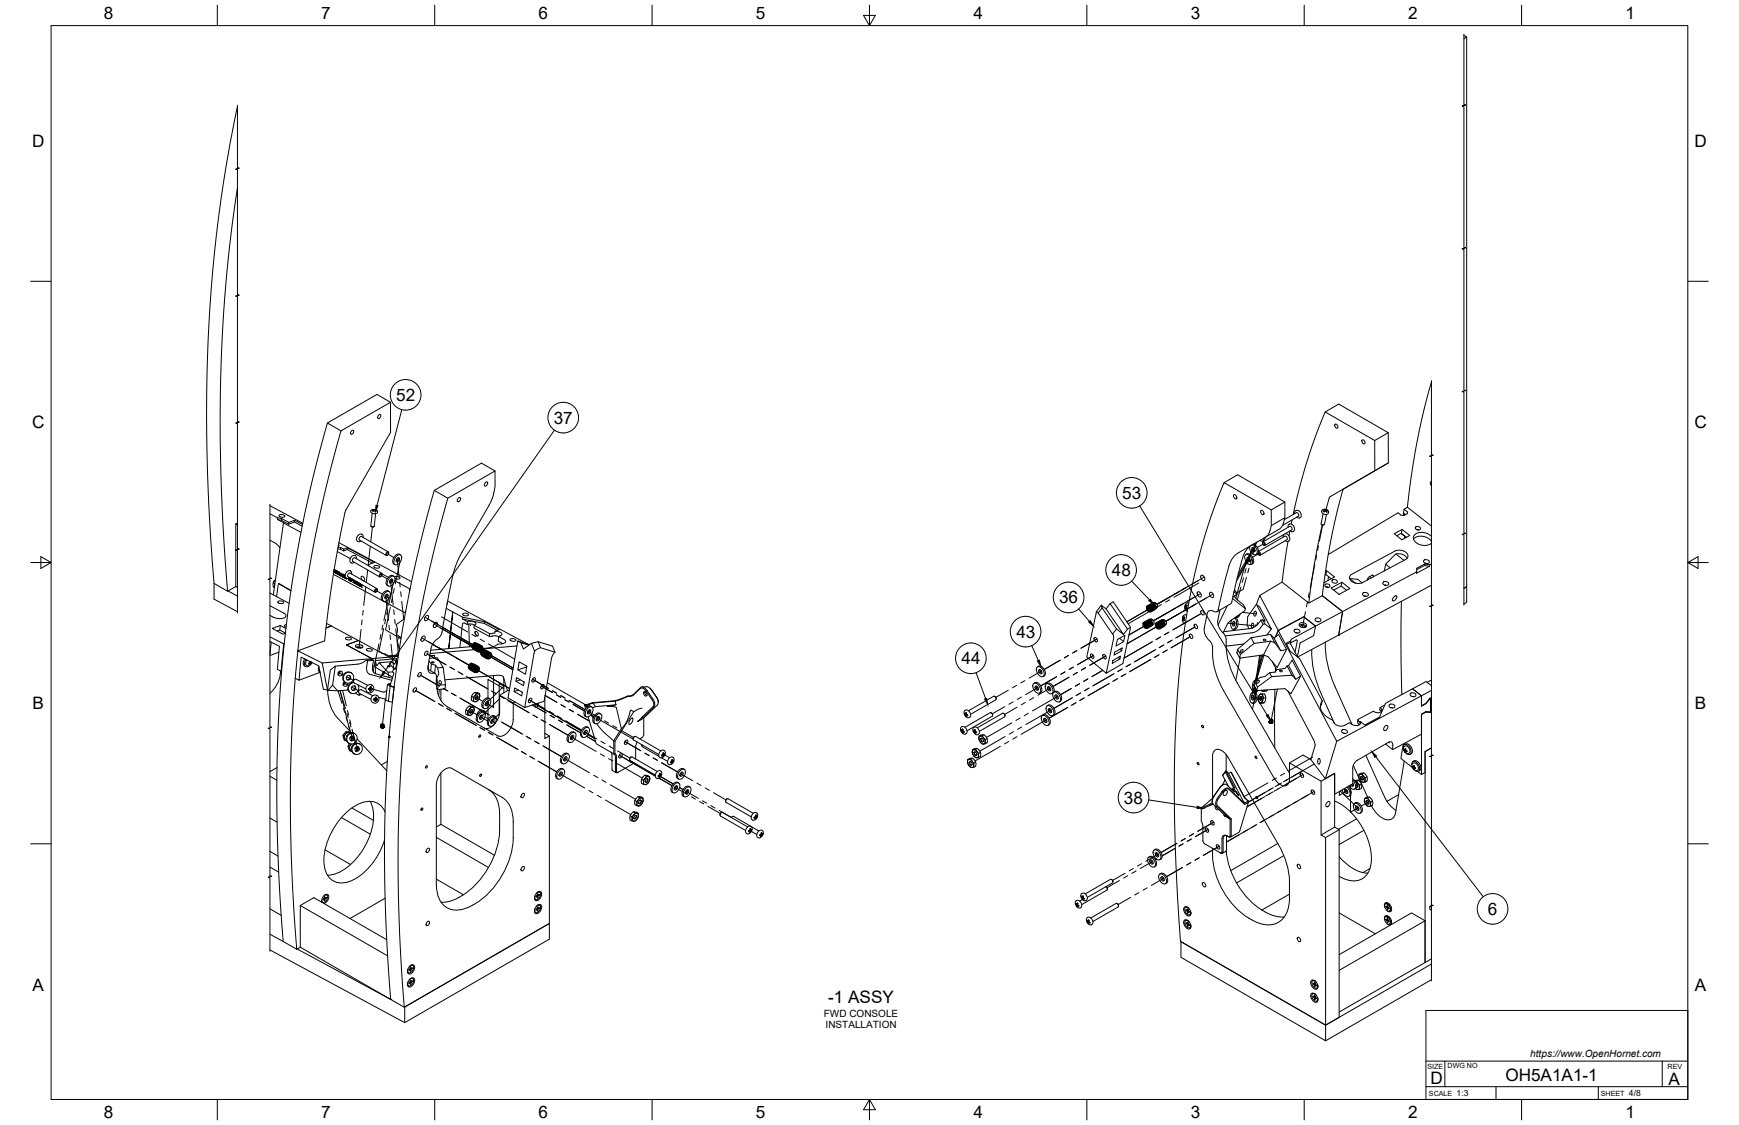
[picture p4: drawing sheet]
<svg xmlns="http://www.w3.org/2000/svg" width="864mm" height="559mm" viewBox="0 0 864 559" stroke-linecap="round" stroke-linejoin="round" font-family="sans-serif">
<defs><g id="words">
<g font-size="8.5">
<text x="52" y="9">8</text>
<text x="160" y="9">7</text>
<text x="267" y="9">6</text>
<text x="375" y="9">5</text>
<text x="483" y="9">4</text>
<text x="591" y="9">3</text>
<text x="699" y="9">2</text>
<text x="807" y="9">1</text>
<text x="16" y="73">D</text>
<text x="841" y="73">D</text>
<text x="197" y="199">52</text>
<text x="16" y="213">C</text>
<text x="275" y="210">37</text>
<text x="841" y="213">C</text>
<text x="557" y="248">53</text>
<text x="552" y="286">48</text>
<text x="526" y="300">36</text>
<text x="505" y="317">43</text>
<text x="478" y="330">44</text>
<text x="16" y="352">B</text>
<text x="842" y="352">B</text>
<text x="558" y="399">38</text>
<text x="739" y="454">6</text>
<text x="16" y="492">A</text>
<text x="842" y="492">A</text>
<text x="411" y="498">-1 ASSY</text>
<text x="710" y="538">D</text>
<text x="748" y="537">OH5A1A1-1</text>
<text x="829" y="539">A</text>
<text x="52" y="555">8</text>
<text x="160" y="555">7</text>
<text x="267" y="555">6</text>
<text x="375" y="555">5</text>
<text x="483" y="556">4</text>
<text x="591" y="555">3</text>
<text x="699" y="556">2</text>
<text x="807" y="556">1</text>
</g>
<g font-size="5">
<text x="409" y="505">FWD CONSOLE</text>
<text x="410" y="511">INSTALLATION</text>
<text x="760" y="525">https://www.OpenHornet.com</text>
</g>
<g font-size="4.3">
<text x="723" y="544">1:3</text>
<text x="809" y="544">4/8</text>
</g>
<g font-size="3.5">
<text x="709" y="531">SIZE</text>
<text x="719" y="530">DWG NO</text>
<text x="828" y="531">REV</text>
<text x="710" y="544">SCALE</text>
<text x="795" y="544">SHEET</text>
</g>
</g></defs>
<!-- layer: Visible -->
<g fill="none" stroke="#000" stroke-width=".5">
<path d="M727 18h1l-1 1M728 18v273l-1 1 1-1v8l-1 1M118 53l-6 32-5 33-3 31-1 41v45l3 55 7 4M118 93l-4 29-2 25-2 30-1 29 1 44 3 44 4-3M194 200l-7-4-24 14-7 23-6 27-4 25-4 26-2 24-2 25-1 30 1 24 3 54M711 190l-4 15-4 16-4 31M163 210l6 4M169 214l25-14v15l-23 40-6 33-4 30-13 5 3-28 5-27 6-27zM175 214a.9 .9 0 0 1 0 1 .9 .9 0 0 1-1 0zM188 206h1a.9 .9 0 0 1 0 1 .9 .9 0 0 1-1 0zM658 205l7-4 24 14v15l-22 13-6 25-4 28M663 211a1 1 0 0 1 1 0 1 1 0 0 1 0 2l-1-1z"/>
<path d="M677 218a1 1 0 0 1 1 1 1 1 0 0 1-1 1l-1-1zM689 215l-6 4M241 240v-1a1.1 1.1 0 0 1 1 2 .9 .9 0 0 1-1 0zM246 234l-7-4-23 14-7 26-6 26-4 21-4 28-2 24-1 24-1 28v23l3 52M608 240l7-4 23 13v8l-1 4-2 2M689 230l-6 4M711 239a1.2 1.2 0 0 0 0 2M118 260h-1M134 255l7 5-5 35M134 251l16 9M138 257l2 1 3 1 3-1 4 2M139 256a1.7 1.7 0 0 1 2 1 1.7 1.7 0 0 1-2-1z"/>
<path d="M140 258l3 2v-1M140 258h-2M141 260l8 4M146 259l4 2M146 258v1l-3 1M185 255l-1 6 1 1 1-1 1-6M185 253h.1M185 253h1M185 253v1h1M185 253v1M186 253h.1M186 254h.1"/>
<path d="M186 253v1M186 254h1h-1M187 253h-2h-1v1l1 1h2v-2M216 244l6 3M228 247a1 1 0 0 1 0 2 .9 .9 0 0 1-1 0zM613 246a1 1 0 0 1 1 1 1 1 0 0 1-1 1v-1zM626 254h1a1 1 0 0 1 1 1 1 1 0 0 1-1 1l-1-2zM638 258l6-3 1 1-8 5M638 249l-7 4M638 257l-7 4M642 258l-1 2M643 255v-1l1-1 2 2v2h-1h-1"/>
<path d="M657 255l-1 5 1 1 1-1 1-4M658 253h.1M658 254h.1M658 253v1M659 254h-1M659 254h.1M659 253l1-6 23-13v-15l-25-14-9 25-7 26M659 253v1M659 253h-1M697 256v-1l1 1-1-1v-2l2-1 12 9M697 253l2 1v1a2.9 2.9 0 0 1-5 0l-34 20M118 261l-1-1v31"/>
<path d="M134 268l3 2 2 2M167 274l7 3M168 272l3 1 2-1 13 7-3 1v1M168 270v1M168 270l36 19M169 272v1h-1M171 273v1l-2-1M172 273l-1 1M173 272l-1 1 13 7M177 278v-2h-1l-2 1v2l1 1 1-1M179 266l14 8M180 266l-2 1v1l14 8"/>
<path d="M180 267v-1l-1-1-2 1v3h1h1M184 261l2 1M186 262h-1M193 275v-1a.8 .8 0 0 0-1 1 .8 .8 0 0 0 0 1M197 277a1.7 1.7 0 0 1 2-1 1.7 1.7 0 0 1 0 3 2 2 0 0 1-1 1 2 2 0 0 1-2 0zM197 277h1a.9 .9 0 0 1 0 1 .9 .9 0 0 1-1 1zM198 277l-1 2M199 276a2.8 2.8 0 0 0-3 1 2.8 2.8 0 0 0 0 3M618 276a2.8 2.8 0 0 1 3 1 2.8 2.8 0 0 1 0 3 4 4 0 0 1-3-4zM619 276a2.8 2.8 0 0 1 3 1 2.8 2.8 0 0 1-1 3M619 277h1a1 1 0 0 1 1 1 1 1 0 0 1-1 1l-1-1zM620 277l1 2"/>
<path d="M622 271a14 14 0 0 0-6 10l-4 19-8 4M622 272a1 1 0 0 1 1 1 1 1 0 0 1-1 1v-1zM622 271l2 1a1.9 1.9 0 0 1 1 2 1.9 1.9 0 0 1-2 1l-2-1-1-2M622 272l1 2M623 270l1 1a2.6 2.6 0 0 1 0 4M625 274l1 2-1-1M625 276h.1M625 276a.9 .9 0 0 0 1-1 .9 .9 0 0 0-1-1l13-8 1 1v1l-13 8M627 270v-1a.8 .8 0 0 1 1 1 .8 .8 0 0 1-1 1M627 269l1 1v1l-1-1zM627 269l13-8 1 1v1l-13 8M628 267a1.2 1.2 0 0 1-1 2 1.2 1.2 0 0 1-1-1"/>
<path d="M628 268l-1 1M628 267v1M628 267l-13 8a14 14 0 0 0-6 10l-4 18M628 267l2-2 1-4v-8l-23-13-8 19-6 23-4 22-4 27-2 30-1 34 1 36 2 37 72 41v-93l-2-1v-27l-16-9v8a2.9 2.9 0 0 1-2 3 2.9 2.9 0 0 1-3-1l-2-3-25-43M635 263l-7 4M638 265l-1 2M638 265l2 1 1 2-1 1h-2M640 269l-3 20M641 264l-1 2M642 261l-2-1v2M642 261l1 2-1 1h-1M656 261h1"/>
<path d="M657 261l-4 20-3 19M657 261h.1M692 265l4-2 4 3-4 2zM693 275l4 3M693 275h4l2 2M693 275l-5 5-1 4M694 266l2-1 2 2M696 265l2 2M696 263v2M698 266v1M698 278a2.5 2.5 0 0 0 1-3 2.5 2.5 0 0 0-3-2l-3 1-22 11a2.5 2.5 0 0 0 0 3 2.5 2.5 0 0 0 2 2l4-1 21-11M702 268a6 6 0 0 1 9 1"/>
<path d="M703 262a1.1 1.1 0 0 1 2 0 1.1 1.1 0 0 1 0 1 1.2 1.2 0 0 1-2 0 1.2 1.2 0 0 1 0-1zM703 263h2M704 263h.1M707 278a1.3 1.3 0 0 1 2 0 1.3 1.3 0 0 1 0 2 1.4 1.4 0 0 1-1 0 1.4 1.4 0 0 1-1-2zM708 280h1M708 280h.1M711 266a6 6 0 0 0-9 1 6 6 0 0 0 9 3M106 290v8l12 6M113 294l5 2M117 291l1 1M134 295l10 5M136 290h1"/>
<path d="M136 288v2M136 290v1M137 288l-1 2M137 288l-1 2v2M138 299a1.7 1.7 0 0 1 3 1h-1a1.7 1.7 0 0 1-2-1zM138 290l6 3-6-3-1 6M166 285l24 14v-1M166 284h.1M166 283v1M166 284l1-1v2l-1-2 1 2M166 285h1M167 283l-1 1"/>
<path d="M167 285h.1M167 283l1 1v1h-1zM167 283v2h1M167 284h1zM167 284l1 1zM167 284h1M167 284l1 1M168 285h.1M168 284h.1M168 284l1 1v1zM168 284l1 2M168 284l1 1"/>
<path d="M169 286h-1M169 285h.1M169 286h.1M169 286l1 1M169 286l1-1v1M169 286h1M170 285v2l-1-1zM170 285l-1 1M170 285v1M170 286h.1M170 287h.1M170 285l1 1v1v-1l-1 1z"/>
<path d="M170 285l1 2M171 285v1M171 287h.1M171 286v1M171 286h.1M171 287h1M172 287h.1M172 287v1M173 288h1M173 287l1 1h-1h1l-1-1 1 1M173 287h1M173 287h.1"/>
<path d="M174 287v1v-1h-2M174 287h.1M174 289h.1M174 287v1M174 288h.1M174 288h1M174 288v1v-2v2M175 285l-1-1h-2l-1 2 1 1M175 288h-1v-1l1 1M175 288h-1M175 288h.1M175 289l1-1-1 1 1 1"/>
<path d="M176 289v1M176 289h.1M176 288v1zM176 288v1M176 288v2M176 290h.1M177 289v1M177 290h1M177 289h.1M177 289v1v-1M177 290h.1M178 289v2h1h-1v-1v-1"/>
<path d="M178 289v2h1M178 289l1 1M178 290h.1M178 289h.1M179 290v1l1 1-1-1M179 291h.1M179 291l1 1M179 290l1 1M180 291h.1M180 291h-1M180 291l-1-1v1M180 290v1"/>
<path d="M180 290l-1 1M180 292h.1M180 288l-1-1a1.1 1.1 0 0 1 2 0 1.1 1.1 0 0 1-1 1M183 280v1M186 281a1.7 1.7 0 0 1 2 1 1.7 1.7 0 0 1-2-1zM187 292l-13-7h-1v1l13 8M187 293a.8 .8 0 0 0-1 0 .8 .8 0 0 0 1 1M190 285l-14-8-1 1v1l13 8M190 285l3 2M190 285a1 1 0 0 0-2 0 .8 .8 0 0 0 1 1M191 299l10 5h1M191 295a1.7 1.7 0 0 1 3-1 1.7 1.7 0 0 1-1 3 2 2 0 0 1-1 1 2 2 0 0 1-2 0z"/>
<path d="M192 295a1 1 0 0 1 0 2 .9 .9 0 0 1-1 0zM192 295l-1 2M193 294h.1M193 293a3 3 0 0 0-3 5M193 287a1.7 1.7 0 0 1 3-1 1.7 1.7 0 0 1 0 3 2 2 0 0 1-2 2 2 2 0 0 1-2-1zM194 288a.9 .9 0 0 1 1 1 1 1 0 0 1-2 0zM194 288h.1M194 288l-1 1M196 286a2.8 2.8 0 0 0-4 2 2.8 2.8 0 0 0 1 3M196 287l1-1a1 1 0 0 1 1 0 1 1 0 0 1 0 2l-2-1M196 288l7 4 1 1M204 292h-1"/>
<path d="M222 299v1M222 299l40 21M225 286l-5 23a11 11 0 0 1-2 8h-1M225 286l3-10 16-28 2-6v-8l-24 13-8 34-8 36-5 41-3 43v49l3 50 72-41v-93l-2 1v-21M551 300l2-1 8 13h-1M572 300h1h-1M572 300l1-1v1M573 300h.1M573 300l1 2zM573 300a1.1 1.1 0 0 1 2 0 1.1 1.1 0 0 1 0 1l-1 1M574 300h.1M590 300h-1l-1 1 1 2 1 1"/>
<path d="M595 294a1.4 1.4 0 0 1 1 1 1.4 1.4 0 0 1 0 2 1.9 1.9 0 0 1-1-3zM596 286a1.4 1.4 0 0 1 2 1 1.4 1.4 0 0 1 0 1 1.9 1.9 0 0 1-2-2zM601 294a1.4 1.4 0 0 1 1 1 1.4 1.4 0 0 1 0 2 1.9 1.9 0 0 1-1-3zM613 294h.1M613 294l1 1-2 2M613 296l4 4 2 2-7-5M613 293l1 2M626 296l11-7 13 11 7-4M657 296l10 8-2 11-21 11-3-7M657 296l10 8-2 11M658 286v-1l3 2M658 290a1.1 1.1 0 0 1 2 0 1.1 1.1 0 0 1 0 2 1.2 1.2 0 0 1-2 0 1.2 1.2 0 0 1 0-2z"/>
<path d="M658 284h1l4 3-6 2M658 291l2 1M659 292h.1M659 284l-1 1M660 286l-1 2M661 292l5-3 4 3-5 3zM662 288a1.2 1.2 0 0 1 1 0 1.2 1.2 0 0 1 0 2 1.3 1.3 0 0 1-1 0 1.3 1.3 0 0 1 0-2zM662 293l4-2 3 2M666 289v2M670 287l4 1 2 1M670 287v1M670 287l3 3"/>
<path d="M677 295a1.3 1.3 0 0 1 2-1 1.3 1.3 0 0 1 0 2 1.4 1.4 0 0 1-2 0 1.4 1.4 0 0 1 0-1zM677 296h1M678 296h.1M679 288h.1M680 286l1 1M682 286l-2 1-1 1h1M682 286h.1M687 289a1.3 1.3 0 0 1 2 0 1.3 1.3 0 0 1 0 2 1.4 1.4 0 0 1-2 0 1.4 1.4 0 0 1 0-2zM687 291h1M688 291h.1M688 280l2 2M692 296h1a1.5 1.5 0 0 1 0 2 1.5 1.5 0 0 1-2 0z"/>
<path d="M696 299v46M707 281l-3 2M708 280l-1 1h3M710 281l-7 4 1-1M710 281l-2-1-4 2v2l-51 27-6-5-6 4M710 281h.1M711 291l-46 24M711 280l-1 1M134 316l7 4-1 13-2-1 1-11-5-2M134 301l7 4a1.3 1.3 0 0 1 1 1 1.3 1.3 0 0 1-2 1 8 8 0 0 1-6-1M135 319l-1 6M138 313h1l3 1"/>
<path d="M139 311v2M141 320h.1M142 312l-3-1-4 1 6 3h1M142 310l-1 1h1M162 310l3 1M165 311l13 7-6 2 7 4M165 311l-3 1M172 317a1.7 1.7 0 0 1 2 1 1.7 1.7 0 0 1-2-1zM197 312v3l2 2M199 316l-2 2 1 5M201 307l-4 3v2M210 316a1.3 1.3 0 0 1 1 2 1.3 1.3 0 0 1-2 0z"/>
<path d="M211 306h1a1.3 1.3 0 0 1 1 1 1.3 1.3 0 0 1-2 1zM216 309h1a1.3 1.3 0 0 1 0 2 1.3 1.3 0 0 1-2 0zM217 317a8 8 0 0 0-3 5l-1 9a2.5 2.5 0 0 0 0 3 2.5 2.5 0 0 0 3 0l1 1v2l1-2-1-3M222 302l8 5 11 2 7 4-2 1M225 304l-2 18 2-18M230 307l11 3v-1M230 307l2 2M230 305a1.7 1.7 0 0 1 3 1h-1a1.7 1.7 0 0 1-2-1zM232 310l-2-1v1l-2 12M232 310h2l2 1M232 309v1M232 309h2a1.5 1.5 0 0 1 2 0 1.5 1.5 0 0 1 0 1v1"/>
<path d="M233 310v11M234 311h.1M235 320h1l-1 1zM236 311l7 4v1l-8-4zM236 319v1zM236 320l-1 2zM236 320v-1l-1 1v2M236 314h1a1 1 0 0 1 1 1 1 1 0 0 1-1 1l-1-1zM236 319l1 1M236 314a1.5 1.5 0 0 0 1 2M237 320h.1M237 320h-1h1"/>
<path d="M241 310l6 3M245 316h-2M245 316h.1M245 316h3M245 315h.1M245 315h-2M246 314l-1 1M246 314a2.6 2.6 0 0 1 3 1l-1 1M248 316l2 2a1.3 1.3 0 0 1 1 1 1.3 1.3 0 0 1-2 1h-2l-3 2h-4M248 316l-1 2 3 2M248 316h.1M253 318l1-1a1.7 1.7 0 0 1 2 1 1.7 1.7 0 0 1-3 0z"/>
<path d="M257 318l6 2M259 319l-2-1-5 29 9 4M264 320l1 3 3-1M267 319l-3 1-4 2-1-3 4 1M267 319l7 2 2 3-8-2zM544 317a1 1 0 0 1 1 1 1 1 0 0 1-1 1l-1-1zM544 304l-4 22 9 8 4-17v-2M544 304h1M547 301l2 1 9 13-4-3zM547 301l-3 3M547 302l-2 3 8 10 1-3M549 302l2-2 9 12-2 3"/>
<path d="M555 318l4-3-1 4-4 2zM556 317l2 2M561 312l-3 18-9 4M568 310a1.4 1.4 0 0 1 1 0 1.4 1.4 0 0 1 0 2 1.9 1.9 0 0 1-1-2zM568 309h1h-1v1M568 310h.1M568 311h.1M568 311l1 1M568 310v1M568 309h1M568 310h1M569 310h.1"/>
<path d="M569 310v1M569 310h-1M569 309l1-1-1 1M569 310l-1 1M569 309l1 2zM569 312h.1M569 311h.1M569 311v1M569 311h-1M569 308h1v1M570 301a1.4 1.4 0 0 1 1 1 1.4 1.4 0 0 1 0 2 1.9 1.9 0 0 1-1-3zM570 301l-1 1"/>
<path d="M570 302h.1M570 303v1M570 302v1M570 302h1v1M570 309l1 2zM570 303h.1M570 311h1l-1 1M570 311v1h-1zM570 308h1h-1M570 301h1h-1M570 309l1 1zM570 302h1"/>
<path d="M570 302l1 1M570 301h.1M570 311h1M571 308h.1M571 301l1-1-1 1M571 304h-1M571 302l-1 1M571 308l1 2zM571 301l1 2zM571 303h.1M571 303v1M571 311h1h-1"/>
<path d="M571 303l-1 1M571 303h-1M571 300h1l-1 1M571 301l2 2zM572 308a1.4 1.4 0 0 1 0 2M572 310v1M572 303h1l-1 1M572 303v1h-1zM572 308h.1M572 310h1l-1 1M572 300l1 2zM572 310h1"/>
<path d="M572 303h1M573 303l1-1-1 1M573 302h1v1M574 310a1.4 1.4 0 0 1 2 1 1.4 1.4 0 0 1-1 1 1.9 1.9 0 0 1-1-2zM574 311h.1M574 311l1 1M574 310v1M574 310l1-1h-1v1M574 310h.1M574 309h1v1M575 310h.1M575 312h.1"/>
<path d="M575 310h-1M575 310v1M575 309h1h-1M575 310l-1 1M575 310l1 1zM575 311h.1M575 311h-1M575 311v1M575 311h1M576 312h-1M576 311l-1 1M576 309v-1v1"/>
<path d="M576 311v1M576 309l1 2zM576 312l1-1-1 1M576 312h.1M576 308h1M576 309l2 2zM576 308v1M577 311h1l-1 1M577 308h1h-1M577 309l1 1zM577 311h1h-1M577 308l2 2z"/>
<path d="M577 308h1a1.2 1.2 0 0 1 1 1 1.2 1.2 0 0 1-1 1M578 311h.1M578 308h.1M578 311l1-1-1 1M587 308h.1M587 307h1M587 307h.1M587 307v1M588 308h.1M588 307h-1M588 307h.1M588 308h-1"/>
<path d="M588 307v-1v1M588 307v1M589 302h.1M589 301h.1M589 301v1M589 302h-1M589 301v-1v1M589 306h-1l-1 1v2h2M591 315a1 1 0 0 1 1 1 1 1 0 0 1-1 1v-1zM593 310h1a1 1 0 0 1 1 1 1 1 0 0 1-1 1l-1-1zM597 303a1 1 0 0 1 1 1 1 1 0 0 1-1 1l-1-1zM605 303a2 2 0 0 1-4 0l-1 1-2 8a12 12 0 0 0 4 8v1a40 40 0 0 0 6 22"/>
<path d="M606 303l-1 5a12 12 0 0 0 4 8v1a41 41 0 0 0 5 22l26 45M610 301l-5 9M612 309h1a1.1 1.1 0 0 1 0 1 1.1 1.1 0 0 1-1 1zM613 309v2M614 307h-1a3 3 0 0 1-1 6 4 4 0 0 1 0-5M614 307a3 3 0 0 1 1 3 3 3 0 0 1-3 3M616 305l-1 1-1 1 1-1M618 320l-9 1M619 302l-1 1-8 6-3 5M621 317l10-2 2 4-2-1-8 2zM621 317l-6 6M622 312a1.2 1.2 0 0 0 1-1 1.2 1.2 0 0 0-1-1l-1 1 1 1"/>
<path d="M623 320l-7 5M623 304a1.1 1.1 0 0 1 1 1 1.1 1.1 0 0 1-1 1zM624 310v1M624 309v2M625 310l1-2h1l1 1-4-9 2-4 9 17-2 3 2-3 6-3M625 310l-3 2-14 2M626 308l1 2M627 308l1 2 3 2-5-10-2-2-4 6-1 4 1 2M628 310h-1l-2 3-2 1-15 2M631 315l2 2M631 318l-4 7-11 2M631 312l-2 3"/>
<path d="M633 317l2-2 4 8-5 9-4-6-3-1M633 317l3 6M633 319l3 4h3M641 310l-6 3 29 55 42-22-5-4-13 7-3 7-7 4-2-2M641 310l6-4 6 5-11 6-1 1M641 319l-2 1M641 320l3-2-1 6M641 318l-2 2 2 3 4 4 12 21-1 3M641 318v1M643 313a1.3 1.3 0 0 1 2-1 1.3 1.3 0 0 1 0 2 1.4 1.4 0 0 1-2 0 1.4 1.4 0 0 1 0-1zM643 314h1M645 311l2-1 2 1"/>
<path d="M645 310a1.7 1.7 0 0 1 3-1 1.7 1.7 0 0 1 0 3 1.9 1.9 0 0 1-2 0 1.9 1.9 0 0 1-1-2zM646 311h1l1 1M653 307a1.3 1.3 0 0 1 2 0 1.3 1.3 0 0 1 0 2 1.4 1.4 0 0 1-1 0 1.4 1.4 0 0 1-1-2zM653 311l-1 5-6 3-2 7M654 309h1M654 309h.1M658 319l1 7 2 9 10 25M665 315h.1M138 324l-4 2M139 333a16 16 0 0 1-5 11M140 333h.1M147 337l-2 35-1 38 1 28 2 34 2-2"/>
<path d="M147 337l2 1M151 327v1a2 2 0 0 0 1 3M152 328a1.8 1.8 0 0 0-1 2 1.8 1.8 0 0 0 2 1M152 328v2l1 1h1l1-2M154 330l-1-1 1 1M154 329h.1M154 330h.1M154 329v1M155 329h-1M155 329h.1M158 331v2l1 1-10 4 1-12 8 5 3 11 2 1v5a18 18 0 0 0 5 8M159 332v2"/>
<path d="M160 329l-12-6-1 14M164 333l3-2-2 9-2 3zM167 331l11-1 4-2h1l-1 5 1 2 12 3M169 333l-1 2M171 339a1.2 1.2 0 0 0-1 1 1.2 1.2 0 0 0 2 1 1.2 1.2 0 0 0 1-2M171 339l-1 1M174 337h.1M173 336a1.2 1.2 0 0 1 1 1 1.2 1.2 0 0 1-2 1M174 334a2.8 2.8 0 0 0-4 1 2.8 2.8 0 0 0 2 4M175 339h-1M175 337l1 1M176 339a2.8 2.8 0 0 0-3 2 2.8 2.8 0 0 0 1 3"/>
<path d="M176 339a2.8 2.8 0 0 0-3 3 2.8 2.8 0 0 0 4 2 2.8 2.8 0 0 0 1-4M176 339l6 3M176 339a1 1 0 0 1 0-1 1 1 0 0 1 1-1l6 3M177 321l1-1a1.2 1.2 0 0 1 1 0 1.2 1.2 0 0 1 1 2h-1a1.5 1.5 0 0 1-2-1zM177 321l3 1M178 322h1M179 324l-7-4 6-2 16 8h3M179 324l6 3M182 322a1.7 1.7 0 0 1 3 1 1.7 1.7 0 0 1-3-1zM185 327l-25 2 3 14M185 327v1M185 328h1l-1 5 1 2"/>
<path d="M185 328h-3M185 330l1 4M186 328h-3M186 328l1 3 1-2M186 335l9 2M192 340l2 1-1 7M193 331h1zM193 334v2M193 340h-1v8l3 1 1-8h-2M194 340h-1M194 329h-6l5 5h2M194 329l-1 1 2 2"/>
<path d="M195 338h.1M196 332h-1M197 327l-1 3-2-1M197 330v-3l-11 1v7M197 329l-1 4-1-1v2h1l-2 6h-1l3 1M197 326l-12 1M198 325l-5 1M198 324l-1 2 1 1M208 334a.9 .9 0 0 1 1 1 .9 .9 0 0 1-1 1zM211 324h1a.9 .9 0 0 1 0 1 .9 .9 0 0 1-1 0zM212 332l4 2M213 330v3"/>
<path d="M213 328l1 2h2M213 327h4l3 5h-3l-1-2M213 326h3v1M214 330v3M214 329h2zM215 320l4 3M216 330v4M217 337a15 15 0 0 0 5 14l25 15M217 339v-2l1 3M220 332l1 8M221 338l25-3a2.8 2.8 0 0 1 4 2l2 6h1M233 332h.1"/>
<path d="M233 332l1 1M233 330h1l-1 2zM234 332h-1M234 333h1M234 330l-1 2zM234 329l-1 1v2M234 329v1zM234 329v1M234 321l-20 2M234 330h1M234 333h.1M235 333v1"/>
<path d="M235 333l1 1-1-1M235 322h.1M235 330l-1 2zM235 333h.1M235 322l1 1M235 322h1M235 331l-1 2zM235 330h.1M236 330h-1M236 323l-22 2M236 322v1M236 331l-1 2z"/>
<path d="M236 330h-1l1 1M236 322h.1M236 333l1 1M236 333h.1M236 323l1 1M236 323l2 1-1-1M236 333v1M236 333h1M236 334h.1M236 331v2zM236 332l1 1M236 332v1"/>
<path d="M236 334h1M237 320l-1 2zM237 332l1 1M237 331l-1-1v1M237 323h-1M237 332v-1a1.3 1.3 0 0 1 1 2 1.3 1.3 0 0 1-2 1zM237 332h-1M237 334h.1M237 331h1M237 331l1 1M237 331h.1M237 332h.1"/>
<path d="M237 332h1M237 332l-1 1M237 321l-1 1zM237 333v1M237 331h-1h1M237 333h.1M238 321l-1 2zM238 333h.1M238 332v1M238 333l-1 1h-1M238 333h-1M238 332h.1"/>
<path d="M238 320h-1l1 1M238 323h1M238 323l1 1M238 323h.1M238 322v1M238 322l1 1M238 322h.1M238 320v1M238 322l1-1a1.3 1.3 0 0 1 1 2 1.3 1.3 0 0 1-2 1zM239 322h-1M239 322h.1M239 321h1"/>
<path d="M239 321h.1M239 324v1M239 323v1M239 325h.1M239 321h-1h1M239 325l1 1M239 323h.1M239 322v1M239 323h-1M240 326h.1M240 323h.1M240 323l-1 2z"/>
<path d="M240 325v1M240 326l1 1M240 326h1M240 323v2zM240 323h1M241 326v1M241 326h.1M241 324l-1 1zM241 326l1 1h-1M241 326h1M241 324v2zM242 323h-1v1"/>
<path d="M242 324l-1 2zM242 324l-1-1 1 1M242 326l1 1M242 327h.1M242 327h1M242 326v1M242 325v1zM243 326h-1M243 327h-1M243 326h1M243 326v-1l1 1M243 327h.1"/>
<path d="M243 325l1 1M243 324h-1h1M243 325a1.3 1.3 0 0 1 1 1 1.3 1.3 0 0 1-2 1zM243 324l1 1M243 324v1M243 325h.1M243 325h1M243 325l-1 2M244 326l-1 1M244 326h.1M244 325v1M244 325h.1"/>
<path d="M244 326l-1 1h-1M250 337v7M256 337l4 2v2l-4-3zM257 321l-17 1M258 329l4 2-1 4-4-2zM258 338h-2M262 331l-5 2M265 337a.9 .9 0 0 1 1 1 1 1 0 0 1-2 0zM266 323l-5 28 9-3 4-21 2-3M513 340a2.8 2.8 0 0 1 3 1 2.8 2.8 0 0 1 0 3 4 4 0 0 1-3-4zM513 339a2.8 2.8 0 0 1 4 2 2.8 2.8 0 0 1-1 3M515 332a2.8 2.8 0 0 1 3 1 2.8 2.8 0 0 1 0 3 4 4 0 0 1-3-4z"/>
<path d="M516 331h-1M516 331a3 3 0 0 1 3 2 3 3 0 0 1-1 3M516 333h1a1 1 0 0 1 0 1 1 1 0 0 1 0 1l-1-2zM516 333l1 1M519 340a2.8 2.8 0 0 1 3 1 2.8 2.8 0 0 1 0 4 4 4 0 0 1-3-5zM520 340a3 3 0 0 1 3 1 3 3 0 0 1 0 3M542 325a1 1 0 0 1 1 1 1 1 0 0 1-1 1v-1zM548 325h1a1 1 0 0 1 0 1 1 1 0 0 1 0 1l-1-1zM553 328l3-2v1l-4 3zM554 324l3-2v1l-4 2zM555 327h1M556 322l1 1"/>
<path d="M615 323l1 2v2l-2-3zM616 323h1l-1 1zM623 340v1v1M624 338h.1M624 338a3 3 0 0 0-2 5M624 338h1l-1 1zM630 334l-2 2h-2l-3 3v1l1 3 1-2-2-2M630 334h3l1-1 4-1 1-1 3 4-10 1zM632 336l-7 5M632 329l2 4M633 332v2M639 331h1l2-3 4 8-5 9-3-3-14 1"/>
<path d="M640 331l3 6M642 335l1 2 3-1M651 323l1 7 1 7 10 22M711 338l-2 1M165 340l3 3M168 357l6 7M173 343h-1M173 343h-10M176 341a1.2 1.2 0 0 1 0 1 1.2 1.2 0 0 1-1 1M177 344l1 1M178 343v1M178 340h.1"/>
<path d="M178 344v1h1M183 342h.1M183 342l1 1M183 342v1M183 343h1M184 343h.1M184 342h-1v1M184 342h.1M184 342v1M184 342h1M184 341h.1M184 341v1"/>
<path d="M185 343h-1M185 342h.1M185 346l-6-3a1 1 0 0 0-1 0 1 1 0 0 0 1 1l5 3M185 347h1M186 347h.1M186 342l5 2 1-1M186 347v1M186 348h.1M186 348h1M186 346v1M186 347h1M187 347h-1"/>
<path d="M187 347h.1M187 348h.1M187 347l1 1M187 346v1M187 346h-1M188 348h-1M188 346l3 1M189 360h1h1M189 360h2zM189 360h.1M191 360h.1M191 347h1"/>
<path d="M206 342a.9 .9 0 0 1 1 1 1 1 0 0 1-2 0zM218 340l-1 3v-1M218 340h3v2l-4 1M219 342v6M231 353h1M232 353v1M232 354a.7 .7 0 0 0 0 1 .7 .7 0 0 0 1 0M232 354l1 1M233 351h1M233 352l-1 1M233 352l-1 2M234 353v-1a1 1 0 0 1 0 2 .9 .9 0 0 1-1 0z"/>
<path d="M234 351l-1 1M234 351h1M234 353a.7 .7 0 0 1 0 1 .7 .7 0 0 1-1 0M234 346h1M235 354l-2 1M235 351v1M235 351l-2 1M235 346v1M235 347a.7 .7 0 0 0 0 1 .7 .7 0 0 0 1 1M235 347l1 2M235 351h.1M235 351h-2h-1l-1 3v1h1"/>
<path d="M235 352v2M236 344h1M236 345l-1 1M236 345l-1 2M236 346h1a.9 .9 0 0 1 0 1 .9 .9 0 0 1-1 0zM237 344l-1 1M237 344v1M237 346a.7 .7 0 0 1 0 1 .7 .7 0 0 1-1 0M237 356h.1M237 355h.1M237 348l-1 1M237 345h1"/>
<path d="M237 345l1 1M237 345h-1M238 345v1M238 345l-2-1-1 1-1 2 1 1M238 355a1.7 1.7 0 0 1 3-1 1.7 1.7 0 0 1 0 3 2 2 0 0 1-2 1 2 2 0 0 1-2 0zM238 346l-1 2M238 353h1M239 356h.1M239 355a1.1 1.1 0 0 1 1 2 1 1 0 0 1-2 0zM239 355v1M239 355l-1 2M239 353h.1"/>
<path d="M239 353h1M240 353h.1M240 354a2.8 2.8 0 0 0-3 1 2.8 2.8 0 0 0 1 4M241 353h-1M241 353v2l-1-2M241 353h-3l-1 3M241 348a1.7 1.7 0 0 1 3-1 1.7 1.7 0 0 1-1 3 2 2 0 0 1-1 2 2 2 0 0 1-2-1zM242 349a.9 .9 0 0 1 0 1 .9 .9 0 0 1-1 0zM242 348l-1 2M243 347a2.8 2.8 0 0 0-3 1 2.8 2.8 0 0 0 0 4M244 357a1.7 1.7 0 0 1 2-1 1.7 1.7 0 0 1 0 3 2 2 0 0 1-1 1 2 2 0 0 1-2 0zM244 357h1a1 1 0 0 1 0 2 .9 .9 0 0 1-1 0z"/>
<path d="M245 357l-1 2M246 356a2.8 2.8 0 0 0-3 1 2.8 2.8 0 0 0 0 4M248 345l7 4M252 343l-4 2v9a8 8 0 0 1-7 8h-1M256 342l3 2v2l-4-3zM256 349h-1v8a8 8 0 0 1-7 9l-1-1M258 343h-3M263 347a.9 .9 0 0 1 1 1 1 1 0 0 1-2 0zM267 349a1 1 0 0 1 0 2 1 1 0 0 1-1-1M269 340a.9 .9 0 0 1 1 1 .9 .9 0 0 1-1 1zM291 350h.1M292 352a1.7 1.7 0 0 1 2-1 1.7 1.7 0 0 1 0 3 2 2 0 0 1-1 2 2 2 0 0 1-2-1z"/>
<path d="M292 351h-1M292 356l4 13 9 5M292 353h1a.9 .9 0 0 1 0 1 .9 .9 0 0 1-1 0zM292 350h-1l1 1M292 350h.1M293 353l-1 1M293 351l-1-1v1l-2-1 1 2M294 355l1 2M294 351a2.8 2.8 0 0 0-3 1 2.8 2.8 0 0 0 0 4M294 349l-2 1M296 355a1.7 1.7 0 0 1 3 0 1.7 1.7 0 0 1-1 3 2 2 0 0 1-1 1 2 2 0 0 1-2 0zM296 360l3 3 6 5v6"/>
<path d="M297 356a.9 .9 0 0 1 1 1 1 1 0 0 1-2 0zM297 356l-1 2M298 355a2.8 2.8 0 0 0-3 1 2.8 2.8 0 0 0 1 3M305 348l-11 1-2 2M305 348h.1M305 348l-11 1 2 2M305 348l1 2M306 350l-12 2M306 350l-4 1 4 1 3 10M312 346l-7 2M312 346h.1M312 346h2l5-4 2 1 3 5 1 3-6 5"/>
<path d="M313 357h1a1.9 1.9 0 0 1-2 3zM315 354l-2-1-2 6-2 3M319 356l-2 2M319 356h.1M319 352l-4 2-10 14v6M319 341h3l2 2M320 357v8M320 344a1 1 0 0 1 1 1 1 1 0 0 1-1 1v-1zM320 344l1 1M321 343l-1-1-1-1-5 4-2 1M321 343l3 4M321 343h.1"/>
<path d="M323 342l3 5 1 2M324 343l2 4 1 3-7 7-3 1M324 343h.1M324 347l1 3v1l-8 7M327 349h.1M479 353h1h1l1 2v1l-1 1-1-1-1-2zM479 355h.1M479 355h1M480 354l-1 1M480 355h.1M480 355v1M480 354h.1"/>
<path d="M480 356h.1M480 354v1M480 355h1h-1M492 354l1 1M494 346l1 1M494 348l-12 7M495 348v-2h-2l-12 7M498 354l1 2M514 341h1a1 1 0 0 1 1 1 1 1 0 0 1-1 1l-1-1zM515 341l1 2M517 356a2.8 2.8 0 0 1 3 1 2.8 2.8 0 0 1 0 3 4 4 0 0 1-3-4zM518 355a2.8 2.8 0 0 1 3 2 2.8 2.8 0 0 1-1 3"/>
<path d="M518 357h1a1 1 0 0 1 1 1 1 1 0 0 1-1 1l-1-1zM519 357l1 2M520 351a2.8 2.8 0 0 1 3 1 2.8 2.8 0 0 1-1 4 4 4 0 0 1-2-5zM520 351a2.8 2.8 0 0 1 3 1 2.8 2.8 0 0 1 0 3M520 341h1a1 1 0 0 1 1 1 1 1 0 0 1-1 1l-1-1zM521 341l1 2M521 352a1 1 0 0 1 1 1 1 1 0 0 1-1 1v-1zM521 352l1 2M523 344l-1 1M523 344a3 3 0 0 0 3 4 3 3 0 0 0-3-4 2.8 2.8 0 0 1 4 1 2.8 2.8 0 0 1-1 4M524 345h1a1 1 0 0 1 1 1 1 1 0 0 1-1 1l-1-1zM524 345l2 2"/>
<path d="M622 346v-1a1.1 1.1 0 0 1 1 2 1.1 1.1 0 0 1-1 1zM622 343l1 1h1M622 343h.1M622 343v1M622 343a.8 .8 0 0 0 1 1 .8 .8 0 0 0 1-1M622 343h1h1M622 344h1M622 344a3 3 0 0 0 0 5 4 4 0 0 0 1-5M622 343h1M622 344h.1M622 342l1 1h1M622 342h.1"/>
<path d="M622 342v1M622 343l1 1M623 344h.1M623 343h.1M623 344h-1M623 343v1M623 343h-1M623 346l-1 2M623 342v1h1M623 342h.1M623 343v-1v1M623 344h1"/>
<path d="M623 344a4 4 0 0 1 0 5h-1M624 344h-1M624 344h.1M624 342h-1a.7 .7 0 0 0 0 1 .7 .7 0 0 0 1 0M624 342h-1h1M624 343v1M624 343h.1M624 343l-1 1M625 343h-1M625 348l1 1M626 346a1 1 0 0 1 1 1 1 1 0 0 1-1 1zM626 349h.1"/>
<path d="M626 345l-1 1v2M626 345a.7 .7 0 0 1 1 0 .7 .7 0 0 1 0 1M626 345l1 1M627 346l-1 1v1M627 349h-1M627 349h1M627 345h1v3v1h-2M627 348v1M627 348l-1 1M627 346l1 1M627 346v2M627 343h.1"/>
<path d="M627 343h2M628 347l-1 1M628 347h1M628 343h-1M628 343h.1M629 343h-2M630 359h1h1M630 359h.1M630 359h1M630 358v1M630 358h.1M630 358a.8 .8 0 0 0 1 1 .8 .8 0 0 0 1 0"/>
<path d="M631 359h-1M631 359h.1M631 358h1M631 358h.1M631 358h-1M631 357v1h1M631 358v-1l1 1M631 359h1M632 359h-1M632 359h.1M632 358a.8 .8 0 0 1-1 1 .8 .8 0 0 1-1-1M632 358h.1"/>
<path d="M633 342v29M640 343l12 24 1 3M657 348a6 6 0 0 0 4 9l2 3 2 1h2l3-2 1 1M671 360h.1M674 357l1 1M675 360h.1M675 358h.1M675 358l1 1M676 358l-1 1M676 358a2.6 2.6 0 0 1-2 3 2.6 2.6 0 0 1-3-1M685 351a1.6 1.6 0 0 1 1 3 1.6 1.6 0 0 1-3 0l-1-1-8 4v2l1 1M685 351v2h1"/>
<path d="M688 350l-3 1M690 350a1.3 1.3 0 0 1 2 0 1.3 1.3 0 0 1 0 2 1.4 1.4 0 0 1-2-1 1.4 1.4 0 0 1 0-1zM691 351l1 1M700 345a1.3 1.3 0 0 1 2-1 1.3 1.3 0 0 1 0 2 1.4 1.4 0 0 1-1 0 1.4 1.4 0 0 1-1-1zM701 346h1M708 354h.1M708 349v1M710 354h.1M710 347h.1M710 354h-2l-2 1v30l2-1v-11l3-2-3 2v105l3-2M710 353h1M711 341l-3-2-7 3 5 4v5l2-1 2-3v6h-2l-2 2v10l-14 7-4-2"/>
<path d="M711 343l-5 3v5l2-2 3-2-1 7M170 365l1 1M171 367l1 1h-1zM172 365a1.2 1.2 0 0 0-1 2M172 365l-1 2M172 363v1M172 365v1M173 371h.1M174 364a1.2 1.2 0 0 0-2 0 1.2 1.2 0 0 0 0 1M174 364h.1M174 364l-2 1M174 372l1 1h-1z"/>
<path d="M174 366v1M174 370a1.2 1.2 0 0 0 0 2M174 370v2M174 370h.1M175 364l-3-1-1 2h-1l1 3M175 370v1M175 366l-1 2 1-2a1.2 1.2 0 0 1 0 1 1.2 1.2 0 0 1-1 1M176 364a2.9 2.9 0 0 0-4 2 2.9 2.9 0 0 0 2 4l-1 1 1 2M176 369h1M177 371l-1 1M177 369h-1h1M177 372v1"/>
<path d="M177 367l15 16M178 371l-1 1M178 371a1.2 1.2 0 0 1 0 1 1.2 1.2 0 0 1-1 1M179 370a2.8 2.8 0 0 0-4 1 2.8 2.8 0 0 0 1 4M189 361l1 1 1-1M189 361h.1M189 361l1 1M189 360a.8 .8 0 0 0 1 1 .8 .8 0 0 0 1-1M189 360h2M189 361h1M189 360h1M190 361h.1"/>
<path d="M190 361h-1M190 361v1M190 362h.1M190 361h1M191 361h.1M191 361h-1M192 378l-3 2M193 366v1M193 366h.1M193 365v1M193 365h.1M271 364l2 2"/>
<path d="M280 375a1.7 1.7 0 0 1 3 0 1.7 1.7 0 0 1-1 2 2 2 0 0 1-1 2 2 2 0 0 1-2 0zM281 376a.9 .9 0 0 1 0 1 .9 .9 0 0 1-1 0zM281 376l-1 2M282 375a2.8 2.8 0 0 0-3 1 2.8 2.8 0 0 0 0 3M283 365a1.7 1.7 0 0 1 3-1 1.7 1.7 0 0 1 0 3 2 2 0 0 1-2 2 2 2 0 0 1-2-1zM284 366v-1a1.1 1.1 0 0 1 1 2 1 1 0 0 1-2 0zM284 365l-1 2M285 364h.1M285 364a3 3 0 0 0-3 1 3 3 0 0 0 1 4M290 362a1.7 1.7 0 0 1 3 0 1.7 1.7 0 0 1-1 2 2 2 0 0 1-1 2 2 2 0 0 1-2 0zM291 363a.9 .9 0 0 1 0 1 .9 .9 0 0 1-1 0zM291 363l-1 2"/>
<path d="M292 361a2.8 2.8 0 0 0-3 2 2.8 2.8 0 0 0 0 3M303 374l1 1v7M305 368h.1M305 374l1 2v7l1 1M305 374h.1M308 375v-1a1.1 1.1 0 0 1 1 2 1 1 0 0 1-2 0zM309 362l-4 6M311 368a.9 .9 0 0 1 1 1 1 1 0 0 1-2 0zM313 378v1l1-1M313 376v1M315 379l-8 5M315 366l-1 1"/>
<path d="M316 369v2v6M319 370h.1M319 370v1l8 5M320 365l-1 1-1 1M328 373h1h1v2l-1 1-2-1zM328 373l-12-7h-1v2l12 7M329 376l3 2M329 375h.1M329 375l1 1M329 374l1 1M330 374h.1M330 375v1"/>
<path d="M330 374h-1v1M330 375h.1M330 374v1M330 375l3 1M332 377l2-1 1 1-1 2-1 1-2-1zM333 379h1M333 378v1M333 378h.1M333 379h.1M334 378h-1M334 379h-1M334 378h.1"/>
<path d="M334 379h.1M334 378v-1v1M334 378v1M477 363h1M477 361h1l2 1v1v1l-1 1-1-1-1-2zM478 363h-1M478 363h.1M478 363v1M478 364h.1M478 363v-1v1M478 363l1 1h-1M479 361l13-7 1 1v1l-13 7"/>
<path d="M480 378l1 2M481 377l-1 1M481 377h.1M481 377h2l1 1 1 2-1 1M481 377l2 1M481 378a1.1 1.1 0 0 1 2 1 .9 .9 0 0 1-1 1zM482 378a.7 .7 0 0 0 0 1 .7 .7 0 0 0 1 1M482 377h-1M482 377l1 1M483 378l1 1M483 378l1 2M483 373l1 2"/>
<path d="M483 372v1M483 372h1M483 372h2l1 1 1 2v1h-1M483 377h-1M483 363h1M484 375l1 1M484 372l1 1M484 372l-1 1M484 363h.1M484 363v1M484 363h-1M484 379v1"/>
<path d="M484 364h.1M484 373a.9 .9 0 0 1 1 1 .9 .9 0 0 1-1 1zM484 364l1 1 1-1v-2l-2-1-1 1 1 2M484 363v-1v1M484 374a.7 .7 0 0 0 0 1 .7 .7 0 0 0 1 0M485 363h.1M485 372h-1M485 372v1M485 363v1h-1M485 379h-1M485 364h-1M485 373l1 1"/>
<path d="M485 373l1 2M485 362l13-8 1 1v1l-13 7M485 372h.1M486 375a.7 .7 0 0 1 0 1 .7 .7 0 0 1-1 0M486 375l-1 1M486 374v1M486 367l1 2 1 1M486 367a1.6 1.6 0 0 1 2-1 1.6 1.6 0 0 1 1 2M486 366v1M486 366l2-1 1 1 1 2v1h-1M487 374h-1M487 367a.9 .9 0 0 1 1 0 .9 .9 0 0 1 0 1z"/>
<path d="M488 367a.7 .7 0 0 0-1 1 .7 .7 0 0 0 1 0M488 365l1 2M488 365l-2 1M489 365h-1M489 368a.7 .7 0 0 1 0 1 .7 .7 0 0 1-1 1M489 368l-1 2M489 367v1M490 367h-1M609 375v8l-2 2M651 377l-4-2-7 4M653 371l-2 6 7 10M655 377l1 1-1 2-1-1z"/>
<path d="M664 368l-6 19M666 363a1.3 1.3 0 0 1 2-1 1.3 1.3 0 0 1 0 2 1.4 1.4 0 0 1-1 0 1.4 1.4 0 0 1-1-1zM667 364h1M678 375l10 22 2 3 3 3M688 361l1-1a1.3 1.3 0 0 1 0 2 1.3 1.3 0 0 1-2 1zM690 369h.1M692 372v-2a1.4 1.4 0 0 0-1-1 1.4 1.4 0 0 0-2 0l-16 9-1 3v8l-9 6v-11l-5 3M697 370l-1 7 5 4M697 372a1.5 1.5 0 0 1 1-2 1.5 1.5 0 0 1 2 1 1.9 1.9 0 0 1 1 2 1.9 1.9 0 0 1-2 2v-1M697 371h1h1l1 2v1h-1h-1l-1-2zM697 373h.1M697 378l-4 26a4 4 0 0 1-3 3 4 4 0 0 1-4-1l-3-3-2-3"/>
<path d="M697 372v1M697 372h.1M697 373h1M697 372h1M697 370a2.8 2.8 0 0 1 4 1 2.8 2.8 0 0 1-1 4M698 372l-1 1M698 373h.1M698 372h.1M698 373v1M698 372v1M698 373h1zM701 380a1.5 1.5 0 0 1 1-2 1.5 1.5 0 0 1 2 1 1.9 1.9 0 0 1 1 3 1.9 1.9 0 0 1-2 1"/>
<path d="M701 379h2l1 1v1v2h-1l-1-1-1-2zM702 378a2.8 2.8 0 0 1 3 2 2.8 2.8 0 0 1-1 3M134 386l3 2M138 381l-4 2M184 398a26 26 0 0 1-5 26 22 22 0 0 1-16 11M217 390v49M217 390a8 8 0 0 1 7-9l25 15a13 13 0 0 1 6 12v8a40 40 0 0 1-25 36 10 10 0 0 1-13-11v-2M219 384v25M243 392a13 13 0 0 1 5 12v8M259 394h1a1 1 0 0 1 0 2 .9 .9 0 0 1-1 0zM278 383a1.7 1.7 0 0 1 2-1 1.7 1.7 0 0 1 0 3 2 2 0 0 1-1 2 2 2 0 0 1-2-1zM278 384a.9 .9 0 0 1 1 1 .9 .9 0 0 1-1 0z"/>
<path d="M279 383l-1 2M280 382a2.8 2.8 0 0 0-4 1 2.8 2.8 0 0 0 1 4M304 382l2 2M315 398h1M316 398v1M316 399a.7 .7 0 0 0 0 1 .7 .7 0 0 0 1 0M316 399l1 1M317 396h1M317 397l-1 1M317 397l-1 2M318 398v-1a1 1 0 0 1 0 2 .9 .9 0 0 1-1 0zM318 396l-1 1"/>
<path d="M318 396h1M318 398a.7 .7 0 0 1-1 1M319 399l-2 1M319 387h.1M319 396v1M319 396l-2 1M319 396h.1M319 396h-2l-1 1-1 2 1 1M319 397v2M319 387l1 2M320 389a.7 .7 0 0 0-1 1 .7 .7 0 0 0 1 0M320 389v1"/>
<path d="M320 385l1 1M320 387h-1M320 387v2M321 387a.9 .9 0 0 1 1 1 1 1 0 0 1-2 0zM321 386l-1 1M321 386h1M321 387a.7 .7 0 0 1 0 1 .7 .7 0 0 1-1 0M322 389l-2 1M322 386l1 1M322 386l-2 1M323 386h-1M323 386v1"/>
<path d="M323 386l-3-1-1 1-1 2 1 2M323 387l-1 2M326 384l1-1 2 1-1 1-1 2-2-1zM326 383l-12-7-1 1v1l12 7M327 385v1M327 386h.1M327 385h.1M327 386h1M328 385h-1M328 386h.1M328 385h.1M328 385v1"/>
<path d="M328 385v-1v1M334 393v1M335 390a1.7 1.7 0 0 1 2-1 1.7 1.7 0 0 1 0 3 2 2 0 0 1-1 2 2 2 0 0 1-2-1zM335 391l1-1a1 1 0 0 1 0 2 .9 .9 0 0 1-1 0zM336 390l-1 2M337 389a2.9 2.9 0 0 0-3 1 2.9 2.9 0 0 0 0 3M338 383a1.7 1.7 0 0 1 2-1 1.7 1.7 0 0 1 0 3 2 2 0 0 1-1 2 2 2 0 0 1-2-1zM338 384a.9 .9 0 0 1 1 1 .9 .9 0 0 1-1 0zM339 383l-1 2M340 382a2.8 2.8 0 0 0-4 1 2.8 2.8 0 0 0 1 4M340 392a1.7 1.7 0 0 1 3-1 1.7 1.7 0 0 1 0 3 2 2 0 0 1-2 2 2 2 0 0 1-2-1zM341 393v-1a1.1 1.1 0 0 1 1 2 1 1 0 0 1-2 0z"/>
<path d="M341 392l-1 2M343 391a2.8 2.8 0 0 0-4 1 2.8 2.8 0 0 0 1 4M361 397l-1 1M481 380l2 1M484 380a.7 .7 0 0 1 0 1 .7 .7 0 0 1-1 0M484 380l-1 1M600 400l-3 1M602 399l-2 1M602 396v-21a2.9 2.9 0 0 1 2-3 2.9 2.9 0 0 1 4 1l2 3 27 47 2 6 1 5v12a11 11 0 0 1-10 13l-5-1-3-1M602 396l-5 5M602 399l6 6M602 399l-5 3v16l1 1 8 5"/>
<path d="M603 395l-1 3M603 396l-1 2v1M606 391h.1M606 391l1-1h2l4 3v-1M606 391l-3 5M607 390h.1M607 393l-3 4v3l7 7-3-2M607 393h.1M607 385l1-2 5 8M607 385l3 6M607 385h.1M608 392h.1"/>
<path d="M608 390l-2 1-3 5M608 393h1a1.3 1.3 0 0 1 0 1 1.3 1.3 0 0 1-2 1zM608 387l-1 3M609 383h.1M610 384h1l7 12 2 2-2 1M611 384l7 12M612 392h.1M612 392h1M612 392v1M612 393h.1M613 391l-1 1M613 391h.1"/>
<path d="M613 392l-1 1M613 391l-4-8 9 16-8-7h-1l-2 1M613 391v1M614 393l1 2zM618 396h.1M618 399v1M618 396l2 2M620 398v1zM646 384h1a1 1 0 0 1 0 1 1 1 0 0 1 0 1l-1-1zM651 392h1a1 1 0 0 1 1 1 1 1 0 0 1-1 1l-1-1zM656 388l7-4v27l2 1v93l-7 4-72-41v8l72 41 53-30M659 398h1a1.3 1.3 0 0 1 0 2 1.3 1.3 0 0 1-2 0z"/>
<path d="M663 398a33 33 0 0 1 18 32 9 9 0 0 1-15 6l-1-1M668 392a1 1 0 0 1 1 1 1 1 0 0 1-1 1v-1zM668 392l1 2M669 391a2.8 2.8 0 0 1 1 5 4 4 0 0 1-3-4M669 391l1 1a2.4 2.4 0 0 1 0 4M671 390h1M672 387h1a3 3 0 0 1 0 5M672 388a2.2 2.2 0 0 1 1 2 2.2 2.2 0 0 1-1 2l-2-2M672 389a.8 .8 0 0 1 0 1 .8 .8 0 0 1-1 0M672 380l3 6M672 390h.1M672 399a2.8 2.8 0 0 1 3 2 2.8 2.8 0 0 1 0 3 4 4 0 0 1-3-5z"/>
<path d="M673 399a2.8 2.8 0 0 1 3 1 2.8 2.8 0 0 1-1 4M673 388h2l1 1v2l-1 1M673 392h1M673 388l1 1M673 392h.1M674 389a.9 .9 0 0 1 0 1 .9 .9 0 0 1 0 1M674 388h-1M674 388v1M674 391h.1M674 389l1 1M674 389l1 2M675 388h-1"/>
<path d="M675 385v1l1 2M675 385h1M675 385l2-1 1 1 1 2v1h-1M675 391a.7 .7 0 0 1 0 1 .7 .7 0 0 1-1 0M675 391l-1 1M675 390v1M675 387l4 9M676 388l1 1M676 385h1l1 2M676 385a1.9 1.9 0 0 0 0 3M676 386a.9 .9 0 0 1 1 0 .9 .9 0 0 1-1 1zM676 389l-1 1"/>
<path d="M676 386a.7 .7 0 0 0 0 1 .7 .7 0 0 0 1 0M676 384l2 2M676 384v1M677 384h-1M678 398v2M678 397v1M678 397h.1M678 397l2-1 1 1 1 2v1h-1M678 387a.7 .7 0 0 1 0 1 .7 .7 0 0 1-1 1M678 387l-1 2M678 386v1M678 397h2"/>
<path d="M678 400l2 1M679 398a.9 .9 0 0 1 1 0 .9 .9 0 0 1-1 1zM679 386h-1M679 398a.7 .7 0 0 0 0 1 .7 .7 0 0 0 1 0M679 396l-1 1M679 396l1 1M680 397l1 2M680 397l1 1M680 396h-1M681 399a.7 .7 0 0 1 0 1 .7 .7 0 0 1-1 1M681 399l-1 2M681 398v1"/>
<path d="M682 398h-1M695 395l-6 3M701 381h1M702 381h-1M702 381h.1M702 381v1M702 382h.1M702 381v-1v1M702 382h1M702 381h1M703 382h.1M703 381h.1"/>
<path d="M703 381v1M703 381l-1 1M704 383l2 2M134 406l4 2M170 406l14 8M175 401l10 6M191 403a9 9 0 0 0-14-3 33 33 0 0 0-16 32 9 9 0 0 0 15 5 34 34 0 0 0 15-20M217 411l2-2 27 16M217 416l26 15M248 412a39 39 0 0 1-26 36h-3M313 405l1 1M314 406v1"/>
<path d="M314 407a1.1 1.1 0 0 0 1 1 1.1 1.1 0 0 0 1-1M314 407a1.2 1.2 0 0 0 1 1 1.2 1.2 0 0 0 1-1M314 403l1 1M315 405h1a.9 .9 0 0 1 0 1 .9 .9 0 0 1-1 0zM315 404l-1 2M315 404h1M315 405a.7 .7 0 0 1 1 1 .7 .7 0 0 1-1 0M316 404h1M316 404l1 1M316 404l-1 1-1 2M317 404v1M317 404l-2-1-1 1-1 2 1 2"/>
<path d="M317 405l-1 2M358 404v1M358 404h.1M363 406h1l13 7M364 406h-1M371 411l1-1 1 1v2l-1 1-2-1zM371 411l-12-7h-1v1l12 8M372 413h.1M372 413l1 1M372 412v1M372 412h.1M372 412l1 1"/>
<path d="M372 412h1M373 413h-1M373 413h.1M373 412h-1M373 412h.1M373 412v1M373 413l3 2M374 404h1h1v2l-2 1-1-1zM374 404l-12-7h-1v2l12 7M375 406h-1M375 406h.1M375 406v1"/>
<path d="M375 407h.1M375 405l1 1M375 405h1M375 405v1M375 405h.1M376 406h-1M376 406h.1M376 405h-1M376 405h.1M376 405v1M377 413l1-1 1 1v2l-2 1-1-1zM377 415h1"/>
<path d="M378 415h.1M378 415h-1M378 414v1M378 414h.1M378 414l1 1M378 414h1M379 414h.1M379 414v1M379 415h-1M597 401v1M599 411a1 1 0 0 1 1 1 1 1 0 0 1-1 1v-1zM601 408h1a1 1 0 0 1 1 1 1 1 0 0 1-1 1l-1-1z"/>
<path d="M604 400a1.2 1.2 0 0 0 0 2 1.2 1.2 0 0 0 1 0M604 420h1a1 1 0 0 1 1 1 1 1 0 0 1-1 1l-1-1zM608 405h.1M609 415v7M610 415h-1l-1 1-1 7-1 1M610 416a1.7 1.7 0 0 0-2-1 1.7 1.7 0 0 0-1 2v6l-1 1M610 416h.1M610 416l1-1v-8l-7-8 1-2 2-4 3-1 8 8 2-1-4 14-5 3M611 415l-1 1M611 407v8M635 419l-24 13M663 411l-7 4"/>
<path d="M665 412l-7 4M673 400l1 1a1 1 0 0 1 1 0 1 1 0 0 1-1 1l-1-1zM674 407l-9 5M674 400l1 2M677 412l-12 8M134 423l4 2M134 431l4 2M161 422l13 7M212 422v-1a1.1 1.1 0 0 1 1 2 .9 .9 0 0 1-1 0zM217 437l13 7M259 431l1-1a1 1 0 0 1 0 2 .9 .9 0 0 1-1 0zM552 437h.1"/>
<path d="M552 437l1 1M553 438h.1M570 426a2.8 2.8 0 0 1 3 1 2.8 2.8 0 0 1 0 4 4 4 0 0 1-3-5zM570 426a2.8 2.8 0 0 1 4 1 2.8 2.8 0 0 1-1 4M571 427h1a1 1 0 0 1 1 1 1 1 0 0 1-1 1l-1-1zM572 427l1 2M573 422a2.8 2.8 0 0 1 3 2 2.8 2.8 0 0 1 0 3 4 4 0 0 1-3-5zM573 422a2.8 2.8 0 0 1 4 1 2.8 2.8 0 0 1-1 4M574 424h1a1 1 0 0 1 0 1 1 1 0 0 1 0 1l-1-2zM574 424l1 1M576 434a2.8 2.8 0 0 1 3 2 2.8 2.8 0 0 1-1 3 4 4 0 0 1-2-5zM576 434a2.8 2.8 0 0 1 3 1 2.8 2.8 0 0 1 0 4"/>
<path d="M577 436a1 1 0 0 1 1 1 1 1 0 0 1-1 1v-2zM577 436l1 1M597 438h1a1 1 0 0 1 1 1 1 1 0 0 1-1 1l-1-1zM602 421a40 40 0 0 0 19 36M609 423a37 37 0 0 0 26 32h3M609 422l-2 2M638 425l-24 14M644 429h1a1 1 0 0 1 1 1 1 1 0 0 1-1 1l-1-1zM665 426a21 21 0 0 0 14 8M680 431l-3 2M134 451l6 4M149 450l43 25"/>
<path d="M160 447v1M160 448v-2a1.8 1.8 0 0 1 1-2 1.8 1.8 0 0 1 2 1v2l-2 2M160 448h.1M161 447h.1M161 446h.1M161 446h1M161 445v1h1l-1 1h-1zM161 445a1.3 1.3 0 0 1 2 0 1.3 1.3 0 0 1-1 2 1.3 1.3 0 0 1-1 1 1.3 1.3 0 0 1-1-1M162 446h.1M162 445h.1M162 445h-1M191 446l-17 10"/>
<path d="M212 458a.9 .9 0 0 1 1 1 .9 .9 0 0 1-1 0zM265 446h.1M265 452l1 1M265 446l1 1M266 450a1.3 1.3 0 0 1 2 0 1.3 1.3 0 0 1 0 2 1.3 1.3 0 0 1-2 1 1.3 1.3 0 0 1 0-2M266 444a1.3 1.3 0 0 1 2-1 1.5 1.5 0 0 1 0 3 1.3 1.3 0 0 1-2 1 1.3 1.3 0 0 1 0-2M266 452h1M266 445h1M267 451v1M267 445h.1M267 443a1.4 1.4 0 0 1 2 0 1.4 1.4 0 0 1 0 2 1.9 1.9 0 0 1-1 2 1.9 1.9 0 0 1-3 0l1-2zM267 450a1.4 1.4 0 0 1 2 0 1.4 1.4 0 0 1 0 2 1.9 1.9 0 0 1-1 2 1.9 1.9 0 0 1-3-1l1-2z"/>
<path d="M267 451h.1M267 451h1l-1 2v-1h-1zM267 452h.1M267 444v1l1-1-1 2v-1l-1 1zM267 446h.1M267 444h.1M267 444v1M267 450h.1M267 443h.1M268 451h-1M268 444l-1 1M268 450h.1"/>
<path d="M268 443h.1M268 450h-1M268 443h-1M534 448l1-1 1 1 1 1v2h-1l-1-1-1-1zM534 449h.1M534 449l1 1M535 449h-1M535 449h.1M535 450h.1M535 449v1M535 450h1h-1M537 445v1"/>
<path d="M537 444h1h1l1 2v1h-2h-1v-2zM537 446h.1M537 445h.1M537 446v1M538 447l-2 1M538 445h-1M538 445h.1M538 446l-1 1M538 446h.1M538 445v1M538 446h1h-1M539 444l12-7h1v2l-12 7"/>
<path d="M540 457v1M540 456h1h1l1 2-1 1h-1h-1v-2zM540 458h.1M540 457h.1M541 458h-1M541 458h.1M541 457h-1M541 457v1M542 456l12-7h1v2l-12 7M550 442l-13 7M550 442l-1-2 1 2M555 449v1"/>
<path d="M588 451a2.6 2.6 0 0 1 3 1 2.6 2.6 0 0 1 0 3 3 3 0 0 1-3-4zM588 457a2.6 2.6 0 0 1 3 1 2.6 2.6 0 0 1 0 3 3 3 0 0 1-3-4zM589 457h1M589 451h1M589 457h.1M589 451h.1M589 452h1l1 1h-1zM589 452h.1M589 458v1M589 459h.1M590 458l1 1h-1v1l-1-2h1v1M590 457h.1"/>
<path d="M590 451h.1M590 460h.1M590 453v1M590 459h.1M590 452h.1M590 459h-1M590 452h-1M590 453h.1M590 452v1M591 458a1.5 1.5 0 0 0-3 0 1.3 1.3 0 0 0 1 2 1.3 1.3 0 0 0 1 1 1.3 1.3 0 0 0 1-2M591 451a1.5 1.5 0 0 0-3 0 1.3 1.3 0 0 0 1 2 1.3 1.3 0 0 0 1 2 1.3 1.3 0 0 0 1-2M591 453v1"/>
<path d="M640 444l-13 8M665 453l18 11M688 457a1.4 1.4 0 0 1 1-2 1.4 1.4 0 0 1 1 1 1.7 1.7 0 0 1 1 2 1.7 1.7 0 0 1-2 1M688 450a1.4 1.4 0 0 1 1-2 1.4 1.4 0 0 1 1 1 1.7 1.7 0 0 1 1 2 1.7 1.7 0 0 1-2 2v-1M688 456a2 2 0 0 1 2 1 2 2 0 0 1-1 2 2.8 2.8 0 0 1-1-3zM688 449a2 2 0 0 1 2 1 2 2 0 0 1-1 3 2.8 2.8 0 0 1-1-4zM688 455h.1M688 449h.1M688 455a2.4 2.4 0 0 1 2 4M688 449a2.4 2.4 0 0 1 2 4M688 457h1M688 450h1"/>
<path d="M689 458h.1M689 452h.1M689 449h1M689 455l1 1M689 457h-1l1 1h1l-1-2v1M689 450h-1l1 2v-1h1l-1-1M689 451v1M689 450h.1M689 457h.1M689 450v1M689 451h.1M689 457v1"/>
<path d="M690 457h-1M690 451h-1M690 457l-1 1M690 456h.1M691 457v1M691 457h.1M691 451v1M708 457l-7-4-36 21M711 450a1.3 1.3 0 0 0-1 1 1.3 1.3 0 0 0 1 1M134 472l67 36 72-42v-7l-72 41v8M134 464l7 4M141 468l6 4"/>
<path d="M148 471l46 25M192 467l-36-21-7 4v20l45 26M204 480a1.4 1.4 0 0 1 2 0 1.4 1.4 0 0 1 0 2 1.9 1.9 0 0 1-1 1 1.9 1.9 0 0 1-3 0l1-2zM205 480h.1M205 480h-1M591 460v1M644 466h1a1 1 0 0 1 1 1 1 1 0 0 1-1 1l-1-1zM711 479l-53 30v8M194 496h.1M194 496l7 4M202 482h.1M202 489l1 1"/>
<path d="M202 482l1 1M203 490h.1M203 483h.1M203 487a1.3 1.3 0 0 1 2-1 1.3 1.3 0 0 1 0 2 1.4 1.4 0 0 1-2 2 1.3 1.3 0 0 1 0-2M203 480a1.3 1.3 0 0 1 2 0 1.3 1.3 0 0 1 0 2 1.3 1.3 0 0 1-2 1 1.3 1.3 0 0 1 0-2M203 488h.1M203 482h.1M203 488h1M204 482h.1M204 481v1M204 486a1.4 1.4 0 0 1 2 0 1.4 1.4 0 0 1 0 2 1.9 1.9 0 0 1-1 2 1.9 1.9 0 0 1-3 0l1-2zM204 488h.1"/>
<path d="M204 481h.1M204 487h1l-1 2v-1l-1 1zM204 488v1M204 480v1h1l-1 1h-1zM204 487h.1M205 487h-1M205 481h-1M205 486h.1M205 486h-1M651 487a2.6 2.6 0 0 1 3 1 2.6 2.6 0 0 1 0 3 3 3 0 0 1-3-4zM651 494a2.6 2.6 0 0 1 3 1 2.6 2.6 0 0 1 0 3 3 3 0 0 1-3-4zM652 488v1"/>
<path d="M652 495h.1M652 489h.1M653 496v-1v1M653 494h-1M653 487h-1M653 495h-1l1 2v-1h1l-1-2v1M653 496h.1M653 488h-1l1 2v-1h1l-1-1M653 490h.1M653 495h.1M653 488v1M653 489h.1"/>
<path d="M654 496h-1M654 489h-1M654 494a1.5 1.5 0 0 0-3 0 1.3 1.3 0 0 0 1 2 1.3 1.3 0 0 0 2 1 1.3 1.3 0 0 0 0-2M654 488a1.6 1.6 0 0 0-3-1 1.6 1.6 0 0 0 1 3 1.3 1.3 0 0 0 2 1 1.3 1.3 0 0 0 0-2M654 497h.1M654 491h.1M654 490v1M654 490h.1M665 482l43-25v21l-43 25"/>
<circle cx="658" cy="254" r="1.5"/>
<circle cx="193" cy="275" r=".7"/>
<circle cx="187" cy="293" r=".7"/>
<circle cx="189" cy="286" r=".7"/>
<circle cx="628" cy="318" r=".6"/>
<circle cx="169" cy="334" r="1.2"/>
<circle cx="173" cy="337" r="1.1"/>
<circle cx="173" cy="337" r="2.7"/>
<circle cx="219" cy="339" r=".8"/>
<circle cx="636" cy="333" r=".6"/>
<circle cx="176" cy="342" r="1.1"/>
<circle cx="184" cy="342" r="2"/>
<circle cx="186" cy="347" r="2"/>
<circle cx="631" cy="358" r=".7"/>
<circle cx="631" cy="358" r=".5"/>
<circle cx="175" cy="367" r="2.7"/>
<circle cx="175" cy="367" r="1.1"/>
<circle cx="177" cy="372" r="2.7"/>
<circle cx="177" cy="372" r="1.1"/>
<circle cx="238" cy="366" r=".6"/>
<circle cx="595" cy="379" r=".5"/>
<circle cx="597" cy="361" r=".5"/>
<circle cx="624" cy="376" r=".5"/>
<circle cx="212" cy="381" r=".6"/>
<circle cx="239" cy="385" r=".6"/>
<circle cx="624" cy="396" r=".5"/>
<circle cx="209" cy="402" r=".6"/>
</g>
<!-- layer: Tweak Trail -->
<g fill="none" stroke="#000" stroke-width=".5">
<path d="M184 271l-1 10M185 262l-1 7M192 275l4 2M197 278l2 1-3 11M197 278l1 9M620 278l-6 11M621 278l-2 1-5 18M622 278l-1 2M623 273l-9 14M623 273l-2 1-2 6M624 269l-2 6M624 269l-9 16"/>
<path d="M625 275l-3 2M627 270l-3 2M654 276l-1 2M655 271l-1 2M657 261l-2 8M182 292l-1 9M183 283l-1 6M187 293l3 2M189 286l3 2M191 296l2 1-2 11M192 296l1 12M194 288l1 1-2 12"/>
<path d="M194 289l1 12M195 297l-1 2M196 292l-1 3M198 289l1 3M199 294v2M199 299l1 9M581 298l-2 1M585 294l-2 1M588 300l-2 1M589 292l-2 1M593 297l-20 11 14-8M595 290l-12 7"/>
<path d="M596 295l-6 4M598 287l-23 13 6-4M599 297l-20 12M602 295l-6 4M616 292l-2 6M618 287l-1 2M619 282l-1 3M619 287l-2 6-3 2M620 282v3M649 299v2M650 294v3M653 280l-2 12"/>
<path d="M179 313l-1 9M180 308v2M180 303v3M188 320l-2 11 9 5M189 315v2M190 310v3M191 312l-3 11 9 6M192 308l-1 2M193 303l-1 2M193 311v2M194 315v3M194 302l-3 11 8 4"/>
<path d="M194 320l1 12M196 303v2M196 308v2M197 312l1 12M209 317l24 13M211 307l24 13M215 310l19 11M219 306l13 8M220 312l2 1M224 314l2 1M234 315l2 1M238 317l3 2"/>
<path d="M243 320l13 7M545 317l-8 5M569 310l-8 5M571 302l-11 7M572 319l-14 8M573 303l-13 7M575 311l-15 9M576 317l-2 1M576 316l-2 2M577 300l-2 1M580 314l-2 1M581 314l-2 1"/>
<path d="M582 318l-2 1M584 302l-3 1M590 302l-2 2M591 316l-10 6M593 312l-9 5M594 311l-10 6M594 300l-2 1M596 305l-14 8M597 305l-14 8M610 310h3M615 310l8 1M617 304l7 1"/>
<path d="M648 304l-1 8M168 334l2 1M170 339l3 2M172 336l4 2M209 335l9 6M212 325l10 5M218 322l2 1M222 324l2 1M223 331l2 1M224 331l2 2M227 334l3 1M228 334l2 1"/>
<path d="M232 336l10 6M236 332l17 10M238 322l17 10M243 326l12 7M245 336v15l-4-2M264 337l8 5M272 339l19 11M509 338l-2 1M517 333l-6 4M525 336l-8 5M526 328l-7 5M529 334l-2 1"/>
<path d="M531 326l-2 1M531 336l-8 5M533 331l-2 2M535 323l-2 1M535 334l-2 1M536 340l-2 1M539 332l-2 1M540 337l-2 1M543 326l-8 4M548 333l-6 3M549 326l-8 4M551 340l-11 6"/>
<path d="M551 339l-10 6M553 335l-10 6M555 337l-2 1M557 332l-2 2M557 332l-2 1M559 335l-2 1M561 330l-2 1M562 330l-3 1M572 328l-11 6M574 323l-11 6M574 323l-10 6M575 325l-2 2"/>
<path d="M576 325l-2 1M578 321l-2 1M578 320l-2 1M580 323l-3 1M616 327l-2 11M623 339v2M626 326l-2 12M627 325l-3 13M627 325l-4 14M628 325l-4 13M168 343l2 6M170 343l2 8"/>
<path d="M170 352l1 2M172 352l-3-9 5 22M172 356l1 3M172 354l1 2M173 353v2M174 359v2M174 358v2M175 341l3 2M191 347l-1 13M206 343l10 6M218 349l2 2M218 350l2 1"/>
<path d="M218 342v4M220 342l2 1M220 342l3 1M222 352l2 1M224 344l2 1M225 344l2 2M226 354l11 6M228 347l11 6M233 353l4 2M236 346l4 2M241 354l2 1M241 356l2 1"/>
<path d="M244 343l2 2M244 358l2 1M245 356l2 1M245 356l2 2M248 346l2 1M248 354l-4 4M248 347l-9 9M248 346l3 1M249 359l11 6M250 342l-8-5v21l-4-2M250 341l-2-2v16M250 341l-9 8"/>
<path d="M252 348l11 6M263 348l8 4M264 350l7 4M265 355l2 1M265 355l2 2M266 350l23 13M269 357l2 2M269 341l5 3M271 345l6 4M273 353l2 2M273 360l9 5M273 355l2 2"/>
<path d="M274 355l2 1M274 343l2 1M276 345l2 1M277 356l2 1M277 358l2 1M278 357l2 1M278 346l3 1M279 350l2 1M281 348l2 1M281 358l8 5M283 348l8 4M283 352l2 2"/>
<path d="M285 350l5 3M287 355l6 3M292 354h.1M292 353l6 4M293 355l2 1M297 357l17 10M300 358l2 1M499 351l-6 4M501 343l-6 3M502 359l-12 7M503 349l-2 1M505 340l-2 2"/>
<path d="M505 351l-6 4M507 357l-2 1M507 346l-2 1M509 349l-2 1M511 354l-2 1M513 347l-2 1M515 342l-6 3M519 358l-12 7M521 342l-6 3M522 353l-13 7M525 346l-12 7M530 351l-9 6"/>
<path d="M532 342l-5 3M533 346l-10 6M534 349l-2 1M537 344l-3 2M538 347l-2 1M539 347l-2 1M541 342l-3 1M541 342l-2 1M622 344l-1 2 2 1M623 346l-1 1M623 344h.1M623 341v1"/>
<path d="M623 342v1M624 343l-2 9M624 347h3M634 342l-3 16M173 361l2 6-1-1M174 366l1 1M175 362l2 8M175 363l3 9h-2M177 371v1M238 361l2 2M239 362l2 1M242 364l2 1"/>
<path d="M243 364l2 1M247 366l10 6M259 373l2 1M259 374l2 1M261 366l3 1M263 376l3 1M265 368l2 1M266 368l2 1M267 378l9 5M270 370l9 6M280 377l13 7M281 360l7 4"/>
<path d="M284 366l12 7M290 364h1M290 364l6 3M291 366l5 2M292 365l3 2M298 374l2 2M298 368l2 1M302 377l2 1M303 371l2 1M304 360l2 2M306 379l13 7M307 373l6 4"/>
<path d="M308 375l17 10M308 363l7 3M310 368l8 5M320 374l2 1M324 376l2 2M329 379l7 4M497 371l-13 7M499 366l-12 7M501 368l-2 2M503 363l-2 2M505 366l-2 1M507 361l-2 1"/>
<path d="M652 376l-12 7M653 380l-12 6M278 384l12 7M292 393l2 1M295 385l2 1M297 395l2 1M299 387l2 2M301 397l12 8M303 390l13 7M327 386l7 4M328 386l6 3M335 391l6 4"/>
<path d="M337 391l2 1M338 384l6 4M341 393l6 4M343 396l2 1M346 389l2 1M347 398l2 1M349 398l2 1M350 391l2 2M354 394l6 3M628 396l-9 5M630 389l-12 7M631 394l-2 1"/>
<path d="M631 392l-11 6 8-4M632 393l-2 2M632 391l-2 1M634 386l-2 2M635 392l-2 1M635 390l-2 1M636 391l-2 1M636 389l-2 1M638 384l-2 1M639 387l-2 1M644 398l-2 1M647 383l-8 5"/>
<path d="M647 385l-10 6M649 395l-15 9M653 393l-7 4M666 393l8 8M668 392l1 1M669 393l-4 2v-2M671 390v13l4-2M671 392h-1M672 389h.1M674 390h.1M677 386l-4 2M680 398l-4 2"/>
<path d="M352 401l6 3M353 400l2 1M357 403l6 3M584 419l-7 4M588 419l-3 1M589 417l-2 1M592 417l-2 1M593 414l-2 1M600 412l-6 4M603 408l-8 5M608 405h.1M620 412l-3 1"/>
<path d="M624 410l-2 1M624 410l-15 8 6-3M628 407l-2 1M632 405l-2 1M636 403l-10 6M640 400l-2 2M556 437l-6 4M559 434l-6 3M560 435l-2 1M563 431l-2 2M564 433l-2 1M567 429l-2 1"/>
<path d="M572 428l-6 3M574 427h.1M575 424l-6 4M578 436l-6 4M583 422l-6 3M587 431l-8 4M591 428l-2 2M596 426l-3 1M605 420l-7 5M561 446l-6 3M566 443l-2 2M570 441l-2 1"/>
</g>
<!-- layer: Border -->
<g fill="none" stroke="#000" stroke-width=".5">
<path d="M25 13h813v533h-813zM108 3v10M216 3v10M324 3v10M429 8h6l-3 5zM432 3v10M540 3v10M648 3v10M756 3v10M15 140h10M838 140h10M15 279h10"/>
<path d="M20 276l5 3-5 3zM838 279l5-3v6zM838 279h10M15 419h10M838 419h10M108 546v10M216 546v10M324 546v10M432 546l3 5h-6zM432 546v10M540 546v10M648 546v10"/>
<path d="M756 546v10"/>
</g>
<!-- layer: Titleblock -->
<path d="M708 502h130v44h-130zM708 540h130M708 527h130M718 527v13M743 540v6M794 540v6M825 527v13" fill="none" stroke="#000" stroke-width=".5"/>
<!-- layer: Balloons -->
<g fill="none" stroke="#000" stroke-width=".5">
<circle cx="201" cy="196" r="8"/>
<circle cx="280" cy="207" r="8"/>
<circle cx="562" cy="245" r="8"/>
<circle cx="531" cy="297" r="8"/>
<circle cx="557" cy="283" r="8"/>
<circle cx="509" cy="314" r="8"/>
<circle cx="482" cy="327" r="8"/>
<circle cx="563" cy="396" r="8"/>
<circle cx="741" cy="451" r="8"/>
</g>
<!-- layer: 0 -->
<path d="M187 251h1l-2 3zM571 298l2 2zM541 309v-1l2 3zM190 334h1l-2 2zM515 328h1l1 3zM489 347h1v3zM629 355h1l1 3zM681 373l3 3h-1zM595 401h3l-4 1z" fill="#000" stroke="#000" stroke-width=".5"/>
<path d="M200 203l-13 48M275 214l-84 120M566 251l63 104M562 289l9 9M536 303l5 6M485 334l4 13M512 321l4 7M683 376l54 69M570 397l25 4" fill="none" stroke="#000" stroke-width=".5"/>
<!-- layer: Break Lines -->
<path d="M727 17v35h1l-2 1h1v70h1l-2 1h1v70h1l-2 1h1v70h1h-2l1 1v35M118 52v31l1 1h-2h1v62l1 1h-2h1v62l1 1h-2h1v62l1 1h-2h1v31M711 189v37h1l-2 1h1v73l1 1h-2h1v74h1l-2 1h1v73l1 1h-2h1v37M134 251v36h1l-2 1h1v73h1l-2 1h1v73h1l-2 1h1v36" fill="none" stroke="#000" stroke-width=".5"/>
<use href="#words"/>
</svg>
